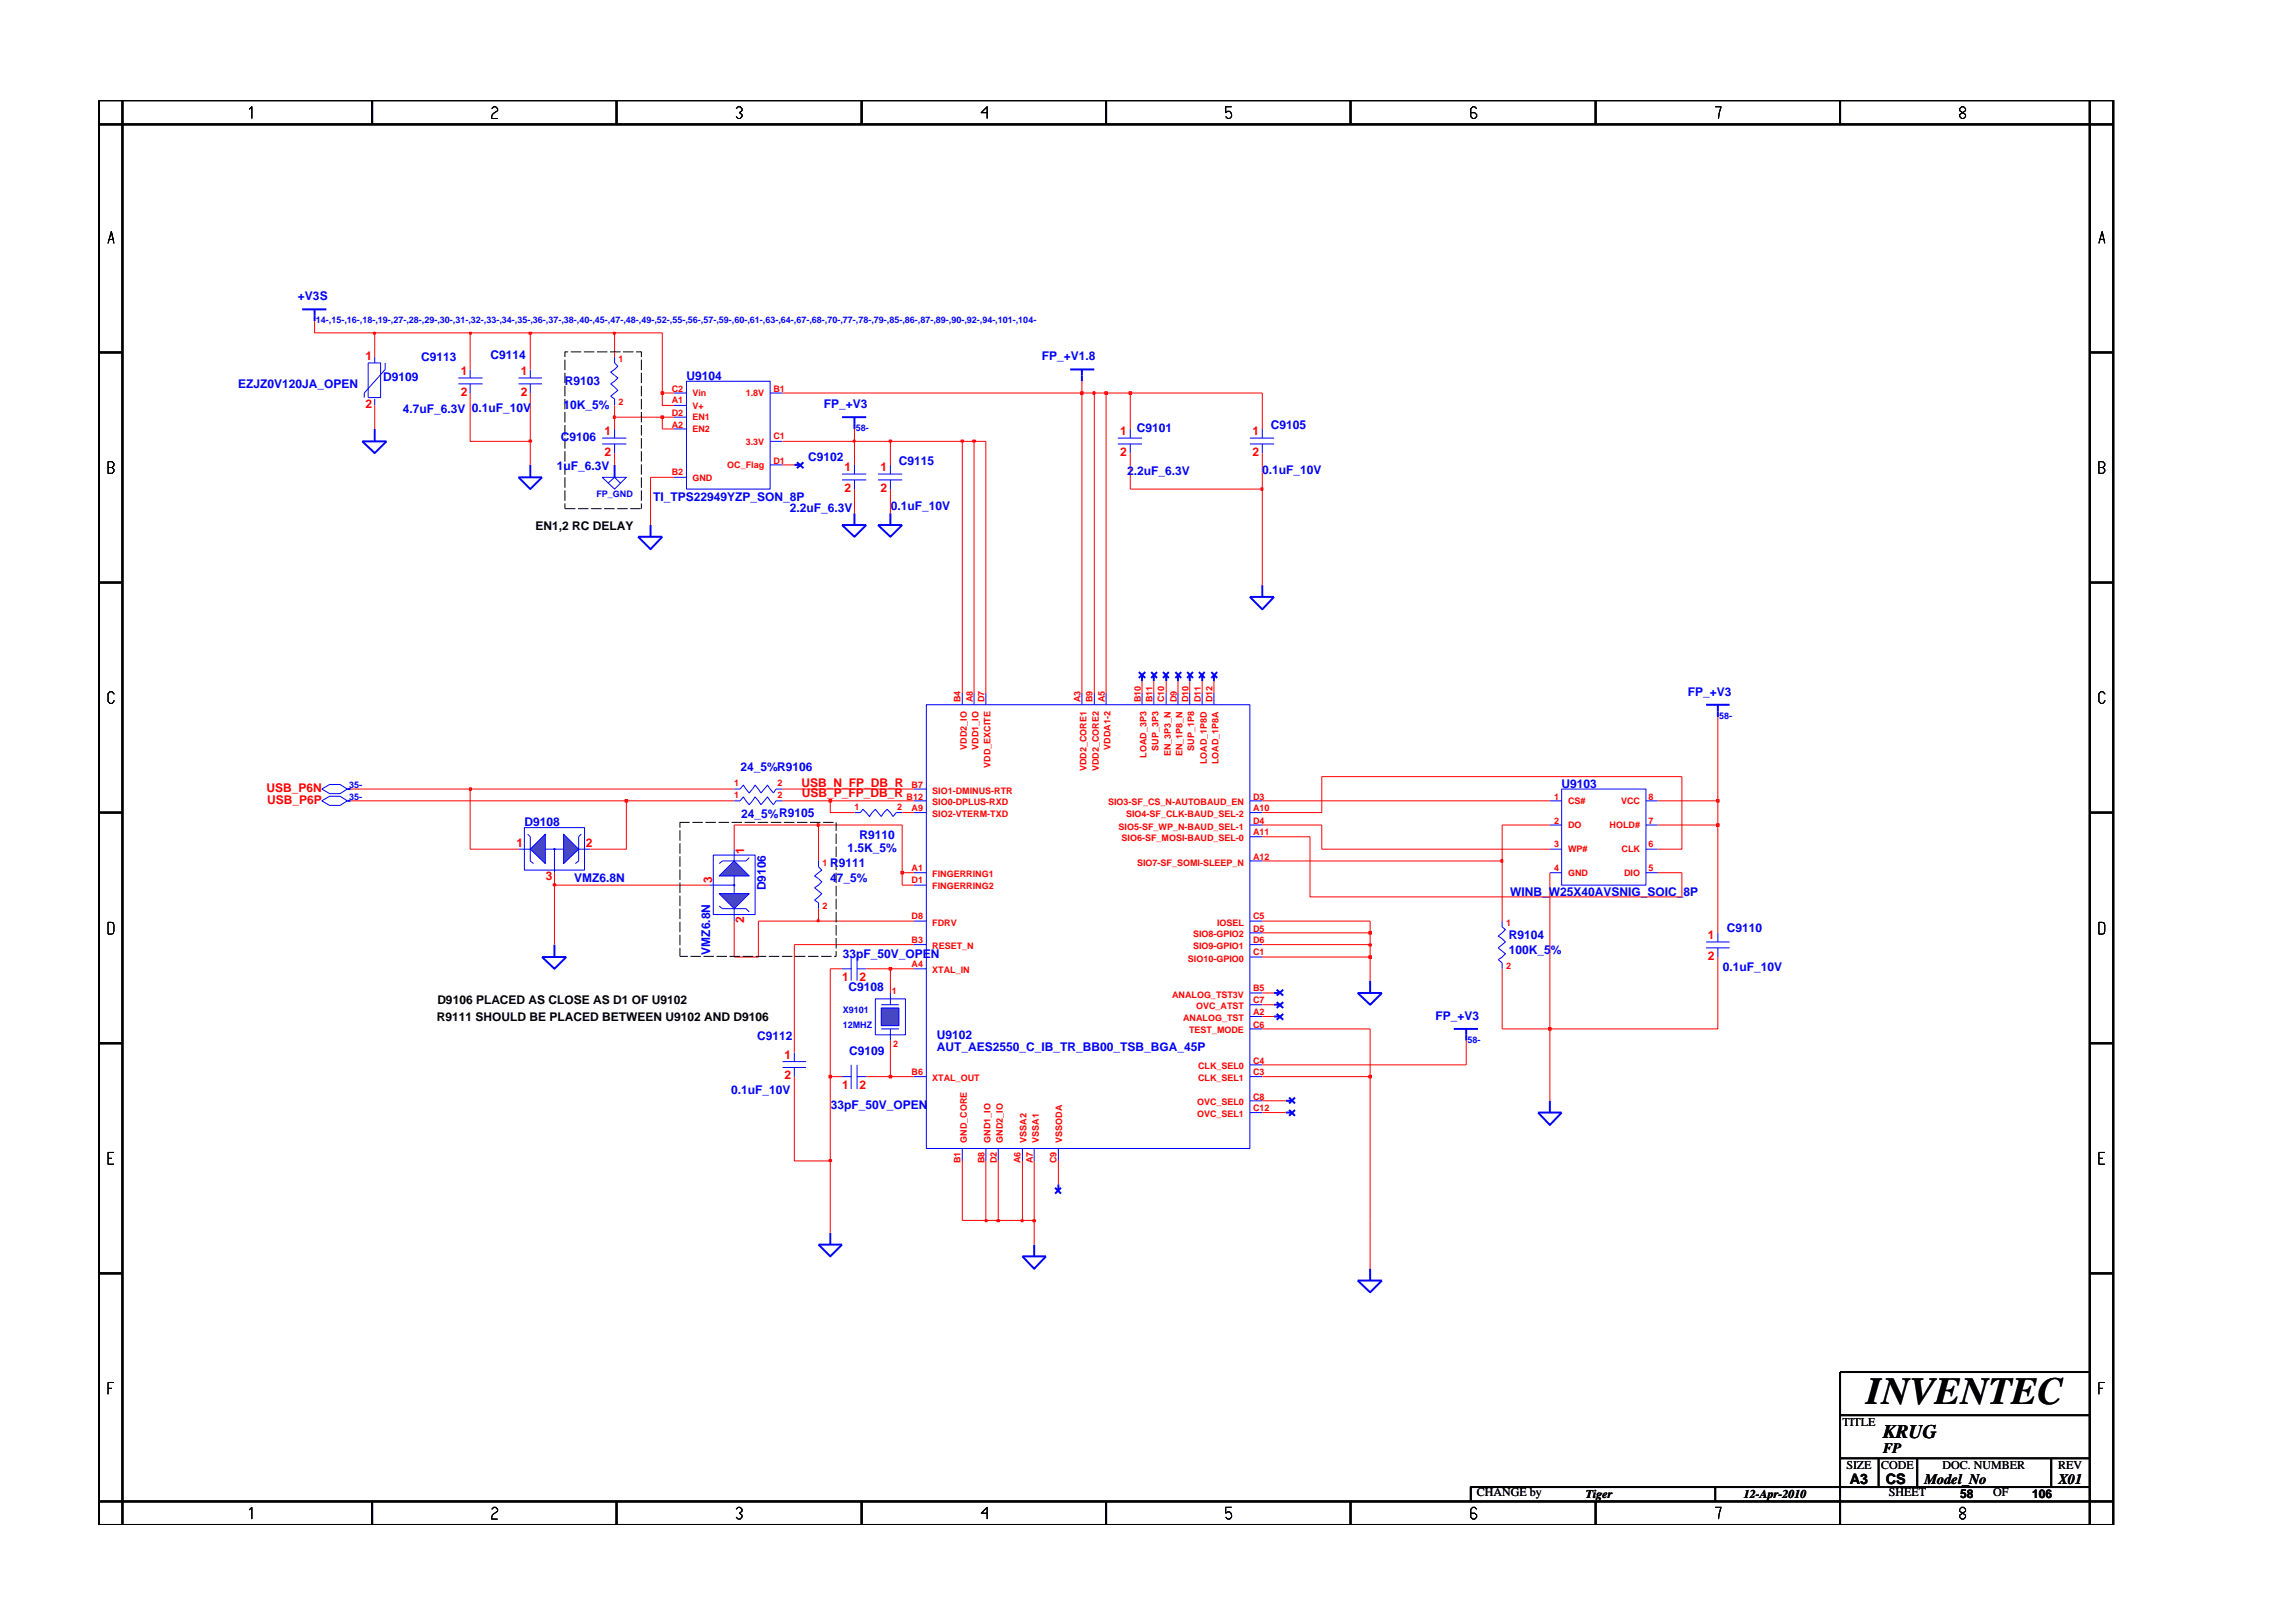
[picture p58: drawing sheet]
<svg xmlns="http://www.w3.org/2000/svg" width="297mm" height="210mm" viewBox="0 0 297 210" stroke-linecap="round" stroke-linejoin="round" font-family="sans-serif">
<defs><g id="words">
<text font-size="5" x="241.8" y="181.9">INVENTEC</text>
<text font-size="2.5" x="244" y="186.3">KRUG</text>
<g font-size="1.9">
<text x="244" y="188.2">FP</text>
<text x="239.6" y="192.2">A3</text>
<text x="244.3" y="192.3">CS</text>
<text x="249.3" y="192.2">Model_No</text>
<text x="266.6" y="192.2">X01</text>
</g>
<g font-size="1.6" fill="#00f">
<text x="38.6" y="38.9">+V3S</text>
<text x="54.6" y="46.7">C9113</text>
<text x="63.5" y="46.5">C9114</text>
<text x="135" y="46.7">FP_+V1.8</text>
<text x="30.8" y="50.2">EZJZ0V120JA_OPEN</text>
<text x="49.6" y="49.4">D9109</text>
<text x="52.2" y="53.6">4.7uF_6.3V</text>
<text x="61.1" y="53.3">0.1uF_10V</text>
<text x="73" y="53">10K_5%</text>
<text x="73.2" y="49.9">R9103</text>
<text x="88.9" y="49.2">U9104</text>
<text x="106.7" y="52.8">FP_+V3</text>
<text x="72.7" y="57.1">C9106</text>
<text x="104.7" y="59.7">C9102</text>
<text x="147.3" y="55.9">C9101</text>
<text x="164.6" y="55.6">C9105</text>
<text x="72.1" y="60.8">1uF_6.3V</text>
<text x="84.6" y="64.9">TI_TPS22949YZP_SON_8P</text>
<text x="116.4" y="60.3">C9115</text>
<text x="146" y="61.5">2.2uF_6.3V</text>
<text x="163.5" y="61.4">0.1uF_10V</text>
<text x="102.3" y="66.4">2.2uF_6.3V</text>
<text x="115.4" y="66.1">0.1uF_10V</text>
<text x="218.7" y="90.2">FP_+V3</text>
<text x="95.9" y="99.9">24_5%R9106</text>
<text x="67.9" y="107">D9108</text>
<text x="96" y="106">24_5%R9105</text>
<text x="202.3" y="102.1">U9103</text>
<text x="107.6" y="112.3">R9111</text>
<text x="109.8" y="110.4">1.5K_5%</text>
<text x="111.4" y="108.7">R9110</text>
<text x="74.4" y="114.2">VMZ6.8N</text>
<text x="99.2" y="115.3" transform="rotate(-90 99.2 115.3)">D9106</text>
<text x="107.6" y="114.2">47_5%</text>
<text x="195.6" y="116">WINB_W25X40AVSNIG_SOIC_8P</text>
<text x="92" y="123.7" transform="rotate(-90 92 123.7)">VMZ6.8N</text>
<text x="109.2" y="124.1">33pF_50V_OPEN</text>
<text x="195.4" y="121.6">R9104</text>
<text x="195.4" y="123.6">100K_5%</text>
<text x="223.2" y="125.8">0.1uF_10V</text>
<text x="223.7" y="120.8">C9110</text>
<text x="109.9" y="128.4">C9108</text>
<text x="98.1" y="134.8">C9112</text>
<text x="110" y="136.6">C9109</text>
<text x="121.4" y="134.6">U9102</text>
<text x="121.4" y="136.2">AUT_AES2550_C_IB_TR_BB00_TSB_BGA_45P</text>
<text x="186" y="132.1">FP_+V3</text>
<text x="94.7" y="141.8">0.1uF_10V</text>
<text x="107.6" y="143.6">33pF_50V_OPEN</text>
</g>
<g font-size="1.6" fill="#f00">
<text x="47.4" y="46.7">1</text>
<text x="47.4" y="52.9">2</text>
<text x="59.7" y="48.6">1</text>
<text x="59.7" y="51.3">2</text>
<text x="67.5" y="48.6">1</text>
<text x="67.5" y="51.3">2</text>
<text x="78.3" y="56.3">1</text>
<text x="78.3" y="59.1">2</text>
<text x="145.1" y="56.3">1</text>
<text x="145.1" y="59.1">2</text>
<text x="162.2" y="56.3">1</text>
<text x="162.2" y="59.1">2</text>
<text x="109.4" y="61.1">1</text>
<text x="109.4" y="63.7">2</text>
<text x="114.1" y="61.1">1</text>
<text x="114.1" y="63.7">2</text>
<text x="103.8" y="101.9">USB_N_FP_DB_R</text>
<text x="34.5" y="102.6">USB_P6N</text>
<text x="34.6" y="104.1">USB_P6P</text>
<text x="103.9" y="103.3">USB_P_FP_DB_R</text>
<text x="66.9" y="109.8">1</text>
<text x="70.7" y="114">3</text>
<text x="75.9" y="109.8">2</text>
<text x="96.4" y="110.6" transform="rotate(-90 96.4 110.6)">1</text>
<text x="92.3" y="114.4" transform="rotate(-90 92.3 114.4)">3</text>
<text x="96.4" y="119.6" transform="rotate(-90 96.4 119.6)">2</text>
<text x="221.2" y="124.3">2</text>
<text x="221.2" y="121.6">1</text>
<text x="109.1" y="127">1</text>
<text x="111.3" y="127">2</text>
<text x="101.6" y="137.2">1</text>
<text x="101.6" y="139.8">2</text>
<text x="109.1" y="141.1">1</text>
<text x="111.3" y="141.1">2</text>
</g>
<g font-size="1.6">
<text x="69.4" y="68.7">EN1,2 RC DELAY</text>
<text x="56.7" y="130">D9106 PLACED AS CLOSE AS D1 OF U9102</text>
<text x="56.6" y="132.2">R9111 SHOULD BE PLACED BETWEEN U9102 AND D9106</text>
<text x="238.7" y="184.8">TITLE</text>
<text x="239.2" y="190.4">SIZE</text>
<text x="243.7" y="190.4">CODE</text>
<text x="251.7" y="190.4">DOC. NUMBER</text>
<text x="266.6" y="190.4">REV</text>
<text x="191.3" y="193.8">CHANGE by</text>
<text x="205.4" y="194.1">Tiger</text>
<text x="225.9" y="194.1">12-Apr-2010</text>
<text x="244.7" y="193.8">SHEET</text>
<text x="253.9" y="194.1">58</text>
<text x="258.2" y="193.8">OF</text>
<text x="263.3" y="194.1">106</text>
</g>
<g font-size="1.2" fill="#00f">
<text x="40.9" y="41.9">14-,15-,16-,18-,19-,27-,28-,29-,30-,31-,32-,33-,34-,35-,36-,37-,38-,40-,45-,47-,48-,49-,52-,55-,56-,57-,59-,60-,61-,63-,64-,67-,68-,70-,77-,78-,79-,85-,86-,87-,89-,90-,92-,94-,101-,104-</text>
<text x="110.9" y="55.8">58-</text>
<text x="77.3" y="64.4">FP_GND</text>
<text x="222.7" y="93.2">58-</text>
<text x="45.2" y="102.1">35-</text>
<text x="45.2" y="103.6">35-</text>
<text x="109.2" y="131.3">X9101</text>
<text x="109.2" y="133.2">12MHZ</text>
<text x="190.1" y="135.1">58-</text>
</g>
<g font-size="1.2" fill="#f00">
<text x="80.1" y="46.9">1</text>
<text x="80.1" y="52.5">2</text>
<text x="87" y="52.3">A1</text>
<text x="87" y="50.7">C2</text>
<text x="87" y="53.9">D2</text>
<text x="89.7" y="52.9">V+</text>
<text x="89.7" y="51.3">Vin</text>
<text x="96.6" y="51.3">1.8V</text>
<text x="100.2" y="50.7">B1</text>
<text x="87" y="55.4">A2</text>
<text x="89.7" y="54.5">EN1</text>
<text x="89.7" y="56">EN2</text>
<text x="96.6" y="57.6">3.3V</text>
<text x="100.2" y="56.9">C1</text>
<text x="87" y="61.6">B2</text>
<text x="89.7" y="62.3">GND</text>
<text x="94.2" y="60.6">OC_Flag</text>
<text x="100.2" y="60.1">D1</text>
<text x="124.4" y="91" transform="rotate(-90 124.4 91)">B4</text>
<text x="126" y="91" transform="rotate(-90 126 91)">A8</text>
<text x="127.5" y="91" transform="rotate(-90 127.5 91)">D7</text>
<text x="140" y="91" transform="rotate(-90 140 91)">A3</text>
<text x="141.5" y="91" transform="rotate(-90 141.5 91)">B9</text>
<text x="143.1" y="91" transform="rotate(-90 143.1 91)">A5</text>
<text x="147.8" y="91" transform="rotate(-90 147.8 91)">B10</text>
<text x="149.3" y="91" transform="rotate(-90 149.3 91)">B11</text>
<text x="150.8" y="91" transform="rotate(-90 150.8 91)">C10</text>
<text x="152.4" y="91" transform="rotate(-90 152.4 91)">D9</text>
<text x="154" y="91" transform="rotate(-90 154 91)">D10</text>
<text x="155.6" y="91" transform="rotate(-90 155.6 91)">D11</text>
<text x="157.1" y="91" transform="rotate(-90 157.1 91)">D12</text>
<text x="95.1" y="101.8">1</text>
<text x="100.7" y="101.8">2</text>
<text x="125.3" y="97.1" transform="rotate(-90 125.3 97.1)">VDD2_IO</text>
<text x="126.8" y="97.1" transform="rotate(-90 126.8 97.1)">VDD1_IO</text>
<text x="128.3" y="99.5" transform="rotate(-90 128.3 99.5)">VDD_EXCITE</text>
<text x="140.7" y="99.9" transform="rotate(-90 140.7 99.9)">VDD2_CORE1</text>
<text x="142.4" y="99.9" transform="rotate(-90 142.4 99.9)">VDD2_CORE2</text>
<text x="143.9" y="97.1" transform="rotate(-90 143.9 97.1)">VDDA1-2</text>
<text x="148.5" y="98.2" transform="rotate(-90 148.5 98.2)">LOAD_3P3</text>
<text x="150.1" y="97.3" transform="rotate(-90 150.1 97.3)">SUP_3P3</text>
<text x="151.7" y="98" transform="rotate(-90 151.7 98)">EN_3P3_N</text>
<text x="153.2" y="98" transform="rotate(-90 153.2 98)">EN_1P8_N</text>
<text x="154.7" y="97.3" transform="rotate(-90 154.7 97.3)">SUP_1P8</text>
<text x="156.3" y="99" transform="rotate(-90 156.3 99)">LOAD_1P8D</text>
<text x="157.8" y="99" transform="rotate(-90 157.8 99)">LOAD_1P8A</text>
<text x="95.1" y="103.4">1</text>
<text x="100.7" y="103.4">2</text>
<text x="110.7" y="104.9">1</text>
<text x="116.2" y="104.9">2</text>
<text x="117.4" y="103.6">B12</text>
<text x="118.1" y="105.1">A9</text>
<text x="118.1" y="102.1">B7</text>
<text x="120.8" y="105.9">SIO2-VTERM-TXD</text>
<text x="120.8" y="104.3">SIO0-DPLUS-RXD</text>
<text x="120.8" y="102.8">SIO1-DMINUS-RTR</text>
<text x="143.5" y="104.3">SIO3-SF_CS_N-AUTOBAUD_EN</text>
<text x="144.9" y="107.5">SIO5-SF_WP_N-BAUD_SEL-1</text>
<text x="145.9" y="105.9">SIO4-SF_CLK-BAUD_SEL-2</text>
<text x="162.3" y="103.6">D3</text>
<text x="162.3" y="105.1">A10</text>
<text x="162.3" y="106.7">D4</text>
<text x="201.3" y="103.6">1</text>
<text x="201.3" y="106.7">2</text>
<text x="203.1" y="104.2">CS#</text>
<text x="203.1" y="107.3">DO</text>
<text x="208.5" y="107.3">HOLD#</text>
<text x="210" y="104.2">VCC</text>
<text x="213.6" y="106.7">7</text>
<text x="213.6" y="103.6">8</text>
<text x="106.5" y="112.2">1</text>
<text x="118.1" y="112.9">A1</text>
<text x="120.8" y="113.7">FINGERRING1</text>
<text x="145.3" y="109">SIO6-SF_MOSI-BAUD_SEL-0</text>
<text x="147.3" y="112.1">SIO7-SF_SOMI-SLEEP_N</text>
<text x="162.3" y="108.2">A11</text>
<text x="162.3" y="111.4">A12</text>
<text x="201.3" y="112.9">4</text>
<text x="201.3" y="109.8">3</text>
<text x="203.1" y="113.5">GND</text>
<text x="203.1" y="110.4">WP#</text>
<text x="210.1" y="110.4">CLK</text>
<text x="210.4" y="113.5">DIO</text>
<text x="213.6" y="112.9">5</text>
<text x="213.6" y="109.8">6</text>
<text x="106.5" y="117.7">2</text>
<text x="118.1" y="114.4">D1</text>
<text x="118.1" y="119.1">D8</text>
<text x="120.8" y="119.9">FDRV</text>
<text x="120.8" y="115.2">FINGERRING2</text>
<text x="157.7" y="119.9">IOSEL</text>
<text x="162.3" y="119.1">C5</text>
<text x="195.1" y="119.9">1</text>
<text x="118.1" y="122.2">B3</text>
<text x="118.1" y="125.3">A4</text>
<text x="120.8" y="123">RESET_N</text>
<text x="153.9" y="124.6">SIO10-GPIO0</text>
<text x="154.5" y="121.4">SIO8-GPIO2</text>
<text x="154.5" y="123">SIO9-GPIO1</text>
<text x="162.3" y="120.7">D5</text>
<text x="162.3" y="123.7">C1</text>
<text x="162.3" y="122.2">D6</text>
<text x="195.1" y="125.5">2</text>
<text x="115.5" y="128.8">1</text>
<text x="120.8" y="126.1">XTAL_IN</text>
<text x="151.8" y="129.2">ANALOG_TST3V</text>
<text x="154.9" y="130.8">OVC_ATST</text>
<text x="162.3" y="131.5">A2</text>
<text x="162.3" y="128.4">B5</text>
<text x="162.3" y="130">C7</text>
<text x="115.7" y="135.7">2</text>
<text x="153.3" y="132.3">ANALOG_TST</text>
<text x="154" y="133.9">TEST_MODE</text>
<text x="162.3" y="133.1">C6</text>
<text x="162.3" y="137.8">C4</text>
<text x="118.1" y="139.3">B6</text>
<text x="120.8" y="140.1">XTAL_OUT</text>
<text x="155.1" y="143.2">OVC_SEL0</text>
<text x="155.2" y="138.5">CLK_SEL0</text>
<text x="155.2" y="140.1">CLK_SEL1</text>
<text x="162.3" y="139.3">C3</text>
<text x="162.3" y="142.4">C8</text>
<text x="162.3" y="144">C12</text>
<text x="125.3" y="148" transform="rotate(-90 125.3 148)">GND_CORE</text>
<text x="128.3" y="148" transform="rotate(-90 128.3 148)">GND1_IO</text>
<text x="129.9" y="148" transform="rotate(-90 129.9 148)">GND2_IO</text>
<text x="133" y="148" transform="rotate(-90 133 148)">VSSA2</text>
<text x="134.6" y="148" transform="rotate(-90 134.6 148)">VSSA1</text>
<text x="137.6" y="148" transform="rotate(-90 137.6 148)">VSSODA</text>
<text x="155.1" y="144.7">OVC_SEL1</text>
<text x="124.4" y="150.7" transform="rotate(-90 124.4 150.7)">B1</text>
<text x="127.5" y="150.7" transform="rotate(-90 127.5 150.7)">B8</text>
<text x="129.1" y="150.7" transform="rotate(-90 129.1 150.7)">D2</text>
<text x="132.2" y="150.7" transform="rotate(-90 132.2 150.7)">A6</text>
<text x="133.8" y="150.7" transform="rotate(-90 133.8 150.7)">A7</text>
<text x="136.8" y="150.7" transform="rotate(-90 136.8 150.7)">C9</text>
</g>
</g></defs>
<path d="M101.4 137.5h3M101.4 138.3h3M102.9 136.3v1.2M102.9 138.3v1.2" fill="none" stroke="#00f" stroke-width=".13"/>
<path d="M93.2 115.8h3.9l-2 1.9z" fill="#3c3cc8"/>
<path d="M93.2 115.8h3.9l-2 1.9z" fill="none" stroke="#00f" stroke-width=".13"/>
<path d="M93.2 113.5l1.9-2 2 2z" fill="#3c3cc8"/>
<path d="M92 114.7h3.1M93.2 113.5l1.9-2 2 2z" fill="none" stroke="#00f" stroke-width=".13"/>
<circle cx="95.1" cy="114.7" r=".08" fill="#3c3cc8"/>
<g fill="none" stroke="#00f" stroke-width=".13">
<path d="M92.4 110.8h5.4v7.7h-5.4zM93.2 117.4l.4 .3h3l.5 .4M95.1 110v1.5M95.1 113.5v2.3M95.1 117.7v1.6M97.1 111.1l-.5 .4h-3l-.4 .4"/>
<circle cx="95.1" cy="114.7" r=".08"/>
</g>
<path d="M73 108.1l2 1.9-2 1.9z" fill="#3c3cc8"/>
<path d="M73 108.1l2 1.9-2 1.9z" fill="none" stroke="#00f" stroke-width=".13"/>
<path d="M70.6 108.1v3.8l-1.9-1.9z" fill="#3c3cc8"/>
<path d="M70.6 108.1v3.8l-1.9-1.9zM71.8 110v3.1" fill="none" stroke="#00f" stroke-width=".13"/>
<circle cx="71.8" cy="110" r=".08" fill="#3c3cc8"/>
<g fill="none" stroke="#00f" stroke-width=".13">
<path d="M47.7 47h1.6v4.5h-1.6zM48.5 46.3v.7M48.5 51.7v.8M49.9 47v.9l-2.7 3v.6M78 56.8h3.1M78 57.5h3.1M79.6 46.3v.7l.4 .4-.9 .8 .9 .8-.9 .7 .9 .9-.9 .7 .5 .4v.8M79.6 55.6v1.2M79.6 57.5v1.2M87.3 54h1.6M87.3 52.5h1.6M87.3 55.6h1.6"/>
<path d="M87.3 50.9h1.6M88.9 49.4h10.9v14h-10.9zM99.8 50.9h1.6M99.8 57.2h1.6M144.8 56.8h3.1M144.8 57.5h3.1M146.4 55.6v1.2M146.4 57.5v1.2M161.9 56.8h3.1M161.9 57.5h3.1M163.5 55.6v1.2M163.5 57.5v1.2"/>
<path d="M78 61.8h3.1l-1.5 1.6zM78.8 62.6l.8-.8 .8 .8M87.3 61.8h1.6M99.8 60.2h1.6M109.1 61.4h3.1M109.1 62.2h3.1M110.7 60.2v1.2M110.7 62.2v1.2M113.7 61.4h3.2M113.7 62.2h3.2M115.3 60.2v1.2M115.3 62.2v1.2"/>
<path d="M120 91.3h41.9v57.5h-41.9zM124.7 89.8v1.5M126.2 89.8v1.5M127.7 89.8v1.5M140.2 89.8v1.5M141.8 89.8v1.5M143.3 89.8v1.5M147.9 89.8v1.5M149.5 89.8v1.5M151.1 89.8v1.5M152.6 89.8v1.5M154.1 89.8v1.5"/>
<path d="M155.7 89.8v1.5M157.3 89.8v1.5M41.7 103.7l1-.5h1.4l.9 .5-.9 .6h-1.4zM41.7 102.2l1-.6h1.4l.9 .6-.9 .6h-1.4zM67.2 110h1.5M67.9 107.2h7.8v5.5h-7.8zM68.4 108.1l.3 .3v3.1l.4 .4M70.6 110h2.4M75 110h1.5M75.3 108.1l-.3 .3v3.1l-.5 .4M95.1 103.7h.8l.4-.5 .8 1.1 .7-1.1 .8 1.1 .8-1.1 .8 1.1 .3-.6h.9M95.1 102.2h.8l.4-.5 .8 1 .7-1 .8 1 .8-1 .8 1 .3-.5h.9"/>
<path d="M118.4 103.7h1.6M118.4 113.1h1.6M118.4 102.2h1.6M118.4 105.3h1.6M118.4 114.7h1.6M118.4 119.3h1.6M161.9 103.7h1.6M161.9 106.9h1.6M161.9 105.3h1.6M161.9 119.3h1.6M161.9 108.4h1.6M161.9 111.5h1.6"/>
<path d="M194.6 119.3v.8l.4 .3-.9 .9 .9 .7-.9 .8 .9 .8-.9 .7 .5 .4v.8M200.8 110h1.5M200.8 103.7h1.5M200.8 106.9h1.5M200.8 113.1h1.5M202.3 102.2h10.9v12.5h-10.9zM213.2 110h1.5M213.2 103.7h1.5M213.2 106.9h1.5M213.2 113.1h1.5M113.4 129.4h3.9v4.7h-3.9zM114.2 130.2h2.2"/>
<path d="M114.2 133.3h2.2M115.3 128.6v1.6M115.3 133.3v1.5M118.4 122.4h1.6M118.4 125.5h1.6M118.4 139.5h1.6M161.9 122.4h1.6M161.9 139.5h1.6M161.9 120.8h1.6M161.9 124h1.6M161.9 128.6h1.6M161.9 130.2h1.6"/>
<path d="M161.9 131.7h1.6M161.9 133.3h1.6M161.9 138h1.6M124.7 148.8v1.6M127.7 148.8v1.6M129.3 148.8v1.6M132.4 148.8v1.6M134 148.8v1.6M137.1 148.8v1.6M161.9 142.6h1.6M161.9 144.1h1.6"/>
<circle cx="71.8" cy="110" r=".08"/>
</g>
<g fill="none" stroke="#00f" stroke-width=".25">
<path d="M39.1 40.1h3.2M40.8 40.1v1.5M46.9 57.2h3.2l-1.6 1.5zM48.5 55.6v1.6M103.2 59.9l.9 .7M104.1 59.9l-.9 .7M109.1 54h3.1M110.7 54v1.6M67.2 61.8h3l-1.5 1.6zM68.7 60.2v1.6M79.6 60.2v1.6M82.7 69.5h3.1l-1.5 1.6z"/>
<path d="M84.3 68v1.5M102.9 60.2h.8M109.1 68h3.1l-1.5 1.5zM110.7 66.5v1.5M113.7 68h3.2l-1.6 1.5zM115.3 66.5v1.5M147.5 87.1l.9 .7M147.9 87.4v.9M148.4 87.1l-.9 .7M149.1 87.1l.8 .7M149.5 87.4v.9M149.9 87.1l-.8 .7"/>
<path d="M150.7 87.1l.7 .7M151.1 87.4v.9M151.4 87.1l-.7 .7M152.3 87.1l.7 .7M152.6 87.4v.9M153 87.1l-.7 .7M153.8 87.1l.7 .7M154.1 87.4v.9M154.5 87.1l-.7 .7M155.3 87.1l.8 .7M155.7 87.4v.9M156.1 87.1l-.8 .7"/>
<path d="M156.9 87.1l.8 .7M157.3 87.4v.9M157.7 87.1l-.8 .7M221 91.3h3.1M222.5 91.3v1.6M45 103.7h.4M45 102.2h.4M70.2 124h3.1l-1.5 1.5zM71.8 122.4v1.6M165 128.6h.8M165 131.7h.8M165 130.2h.8"/>
<path d="M165.4 131.3l.8 .8M165.4 129.8l.8 .8M165.4 128.2l.8 .8M166.2 131.3l-.8 .8M166.2 129.8l-.8 .8M166.2 128.2l-.8 .8M175.9 128.6h3.1l-1.5 1.6zM177.5 127v1.6M188.3 133.3h3.2M189.9 133.3v1.5M107.6 159.7v1.5M136.7 153.9l.7 .7"/>
<path d="M137.1 153.4v.9M137.4 153.9l-.7 .7M166.6 144.1h.7M166.6 142.6h.7M167 142.2l.8 .7M167 143.8l.8 .8M167.8 142.2l-.8 .7M167.8 143.8l-.8 .8M199.2 144.1h3.1l-1.5 1.6zM200.8 142.6v1.5M106 161.2h3.1l-1.5 1.6zM132.4 162.8h3.1l-1.5 1.6z"/>
<path d="M134 161.2v1.6"/>
</g>
<path d="M114.2 130.6h2.2v2.3h-2.2z" fill="#3c3cc8"/>
<g fill="none" stroke="#00f" stroke-width=".13">
<path d="M59.4 49h3.1M59.4 49.7h3.1M60.9 47.9v1.1M60.9 49.7v1.2M67.2 49h3M67.2 49.7h3M68.7 47.9v1.1M68.7 49.7v1.2M106 111.5v.8l.5 .4-1 .8 1 .7-1 .8 1 .8-1 .8 .5 .4v.7M110.7 105.3h.7l.4-.5 .8 1 .8-1 .8 1 .7-1 .8 1 .4-.5h.8M109.1 125.5h1.2M109.1 139.5h1.2"/>
<path d="M110.3 124v3M110.3 138v3.1M111 125.5h1.2M111 124v3M111 138v3.1M111 139.5h1.2M114.2 130.6h2.2v2.3h-2.2zM221 122h3.1M221 122.8h3.1M222.5 120.8v1.2M222.5 122.8v1.2"/>
</g>
<path d="M138.6 47.9h3.2M140.2 47.9v1.5M161.9 77.3h3.1l-1.5 1.6zM163.5 75.8v1.5M175.9 165.9h3.1l-1.5 1.5zM177.5 164.4v1.5" fill="none" stroke="#00f" stroke-width=".25"/>
<path d="M107.6 150.4v9.3M124.7 150.4v7.7h3M134 158.1v3.1M177.5 158.1v6.3" fill="none" stroke="#f00" stroke-width=".13"/>
<path d="M127.6 158h.3v.3h-.3z" fill-rule="evenodd" fill="#8e2323"/>
<path d="M127.6 158h.3v.3h-.3zM127.7 150.4v7.7h1.6" fill="none" stroke="#f00" stroke-width=".13"/>
<path d="M129.1 158h.4v.3h-.4z" fill-rule="evenodd" fill="#8e2323"/>
<path d="M129.1 158h.4v.3h-.4zM129.3 150.4v7.7h3.1" fill="none" stroke="#f00" stroke-width=".13"/>
<path d="M132.3 158h.2v.3h-.2z" fill-rule="evenodd" fill="#8e2323"/>
<path d="M132.3 158h.2v.3h-.2zM132.4 150.4v7.7h1.6" fill="none" stroke="#f00" stroke-width=".13"/>
<path d="M133.8 158h.3v.3h-.3z" fill-rule="evenodd" fill="#8e2323"/>
<path d="M102.9 139.5v10.9h4.7M177.5 139.5v18.6M133.8 158h.3v.3h-.3zM134 150.4v7.7M137.1 150.4v3" fill="none" stroke="#f00" stroke-width=".13"/>
<path d="M107.4 150.2h.3v.3h-.3z" fill-rule="evenodd" fill="#8e2323"/>
<path d="M107.6 139.5v10.9M200.8 133.3v9.3M107.4 150.2h.3v.3h-.3zM163.5 144.1h3.1M163.5 142.6h3.1" fill="none" stroke="#f00" stroke-width=".13"/>
<path d="M107.4 139.3h.3v.3h-.3z" fill-rule="evenodd" fill="#8e2323"/>
<path d="M107.4 139.3h.3v.3h-.3zM107.6 125.5v14h1.5M112.2 139.5h3.1" fill="none" stroke="#f00" stroke-width=".13"/>
<path d="M115.2 139.3h.3v.3h-.3z" fill-rule="evenodd" fill="#8e2323"/>
<path d="M115.2 139.3h.3v.3h-.3zM115.3 134.8v4.7h3.1M163.5 139.5h14" fill="none" stroke="#f00" stroke-width=".13"/>
<path d="M177.3 139.3h.4v.3h-.4z" fill="#8e2323"/>
<path d="M102.9 122.4v13.9M163.5 133.3h14v6.2M177.3 139.3h.4v.3h-.4zM189.9 134.8v3.2h-26.4M194.6 125.5v7.8h6.2" fill="none" stroke="#f00" stroke-width=".13"/>
<path d="M200.6 133.1h.3v.4h-.3z" fill="#8e2323"/>
<path d="M200.8 113.1v20.2h21.7v-9.3M107.6 125.5h1.5M112.2 125.5h3.1v3.1M163.5 131.7h1.5M163.5 130.2h1.5M163.5 128.6h1.5M177.5 124v3M200.6 133.1h.3v.4h-.3z" fill="none" stroke="#f00" stroke-width=".13"/>
<path d="M115.2 125.3h.3v.4h-.3z" fill-rule="evenodd" fill="#8e2323"/>
<path d="M95.1 119.3v4.7h3.1v-4.7M115.2 125.3h.3v.4h-.3zM115.3 125.5h3.1M163.5 124h14" fill="none" stroke="#f00" stroke-width=".13"/>
<path d="M177.3 123.8h.4v.3h-.4z" fill="#8e2323"/>
<path d="M71.8 114.7v7.7M102.9 122.4h15.5M163.5 122.4h14v1.6M177.3 123.8h.4v.3h-.4z" fill="none" stroke="#f00" stroke-width=".13"/>
<path d="M177.3 122.3h.4v.2h-.4z" fill="#8e2323"/>
<path d="M163.5 120.8h14v1.6M177.3 122.3h.4v.2h-.4z" fill="none" stroke="#f00" stroke-width=".13"/>
<path d="M177.3 120.7h.4v.3h-.4z" fill="#8e2323"/>
<path d="M98.2 119.3h7.8M177.5 119.3v1.5M222.5 106.9v13.9M177.3 120.7h.4v.3h-.4z" fill="none" stroke="#f00" stroke-width=".13"/>
<path d="M105.9 119.2h.2v.2h-.2z" fill-rule="evenodd" fill="#8e2323"/>
<path d="M105.9 119.2h.2v.2h-.2zM106 117.7v1.6h12.4M163.5 119.3h14M169.7 108.4v7.8h48.2v-3.1M194.6 111.5v7.8" fill="none" stroke="#f00" stroke-width=".13"/>
<path d="M71.7 114.5h.3v.3h-.3z" fill-rule="evenodd" fill="#8e2323"/>
<path d="M71.7 114.5h.3v.3h-.3zM71.8 113.1v1.6h20.2M116.9 113.1v1.6h1.5" fill="none" stroke="#f00" stroke-width=".13"/>
<path d="M116.7 112.9h.3v.3h-.3z" fill="#8e2323"/>
<path d="M106 106.9v4.6M116.7 112.9h.3v.3h-.3zM116.9 106.9v6.2h1.5M163.5 111.5h31.1M214.7 113.1h3.2" fill="none" stroke="#f00" stroke-width=".13"/>
<path d="M194.4 111.4h.3v.3h-.3z" fill-rule="evenodd" fill="#8e2323"/>
<path d="M60.9 102.2v7.8h6.3M81.1 103.7v6.3h-4.6M106 106.9h-10.9v3.1M163.5 108.4h6.2M171.2 106.9v3.1h29.6M194.4 111.4h.3v.3h-.3zM194.6 106.9v4.6M217.9 100.6v9.4h-3.2" fill="none" stroke="#f00" stroke-width=".13"/>
<path d="M105.9 106.7h.2v.3h-.2z" fill="#8e2323"/>
<path d="M105.9 106.7h.2v.3h-.2zM106 106.9h10.9M163.5 106.9h7.7M194.6 106.9h6.2M214.7 106.9h7.8" fill="none" stroke="#f00" stroke-width=".13"/>
<path d="M222.4 106.7h.3v.3h-.3z" fill="#8e2323"/>
<path d="M45.4 103.7h35.7M107.6 103.7v1.6h3.1M116.9 105.3h1.5M171.2 100.6v4.7h-7.7M222.4 106.7h.3v.3h-.3zM222.5 103.7v3.2" fill="none" stroke="#f00" stroke-width=".13"/>
<path d="M81 103.6h.3v.3h-.3z" fill="#8e2323"/>
<path d="M81 103.6h.3v.3h-.3zM81.1 103.7h14M101.4 103.7h6.2" fill="none" stroke="#f00" stroke-width=".13"/>
<path d="M107.4 103.6h.3v.3h-.3z" fill="#8e2323"/>
<path d="M107.4 103.6h.3v.3h-.3zM107.6 103.7h10.8M163.5 103.7h37.3M214.7 103.7h7.8" fill="none" stroke="#f00" stroke-width=".13"/>
<path d="M222.4 103.6h.3v.3h-.3z" fill="#8e2323"/>
<path d="M222.5 92.9v10.8M45.4 102.2h15.5M222.4 103.6h.3v.3h-.3z" fill="none" stroke="#f00" stroke-width=".13"/>
<path d="M60.8 102.1h.3v.3h-.3z" fill="#8e2323"/>
<g fill="none" stroke="#f00" stroke-width=".13">
<path d="M124.7 57.2v32.6M126.2 57.2v32.6M127.7 57.2v32.6M140.2 50.9v38.9M141.8 50.9v38.9M143.3 50.9v38.9M146.4 58.7v4.7h17.1v12.4M84.3 61.8v6.2M110.7 63.4v3.1M115.3 63.4v3.1M147.9 88.3v1.5M149.5 88.3v1.5"/>
<path d="M151.1 88.3v1.5M152.6 88.3v1.5M154.1 88.3v1.5M155.7 88.3v1.5M157.3 88.3v1.5M60.8 102.1h.3v.3h-.3zM60.9 102.2h34.2M101.4 102.2h17M171.2 100.6h46.7"/>
</g>
<path d="M163.4 63.2h.2v.3h-.2z" fill="#8e2323"/>
<path d="M60.9 50.9v6.3h7.8v3M79.6 58.7v1.5M110.7 57.2v3M115.3 57.2v3M163.5 58.7v4.7M84.3 61.8h3M101.4 60.2h1.5M163.4 63.2h.2v.3h-.2z" fill="none" stroke="#f00" stroke-width=".13"/>
<path d="M68.5 57h.4v.3h-.4z" fill="#8e2323"/>
<path d="M68.5 57h.4v.3h-.4zM68.7 50.9v6.3M101.4 57.2h9.3" fill="none" stroke="#f00" stroke-width=".13"/>
<path d="M110.5 57h.3v.3h-.3z" fill="#8e2323"/>
<path d="M110.5 57h.3v.3h-.3zM110.7 55.6v1.6h4.6" fill="none" stroke="#f00" stroke-width=".13"/>
<path d="M115.2 57h.3v.3h-.3z" fill="#8e2323"/>
<path d="M115.2 57h.3v.3h-.3zM115.3 57.2h9.4" fill="none" stroke="#f00" stroke-width=".13"/>
<path d="M124.5 57h.3v.3h-.3z" fill="#8e2323"/>
<path d="M124.5 57h.3v.3h-.3zM124.7 57.2h1.5" fill="none" stroke="#f00" stroke-width=".13"/>
<path d="M126 57h.4v.3h-.4z" fill="#8e2323"/>
<path d="M48.5 52.5v3.1M79.6 54v1.6M85.8 54v1.6h1.5M126 57h.4v.3h-.4zM126.2 57.2h1.5M146.4 50.9v4.7M163.5 50.9v4.7" fill="none" stroke="#f00" stroke-width=".13"/>
<path d="M79.4 53.9h.3v.3h-.3z" fill-rule="evenodd" fill="#8e2323"/>
<path d="M79.4 53.9h.3v.3h-.3zM79.6 52.5v1.5h6.2" fill="none" stroke="#f00" stroke-width=".13"/>
<path d="M85.6 53.9h.4v.3h-.4z" fill-rule="evenodd" fill="#8e2323"/>
<path d="M85.6 53.9h.4v.3h-.4zM85.8 50.9v1.6h1.5M85.8 54h1.5" fill="none" stroke="#f00" stroke-width=".13"/>
<path d="M85.6 50.7h.4v.4h-.4z" fill="#8e2323"/>
<path d="M85.6 50.7h.4v.4h-.4zM85.8 43.1v7.8h1.5M101.4 50.9h38.8" fill="none" stroke="#f00" stroke-width=".13"/>
<path d="M140 50.7h.3v.4h-.3z" fill="#8e2323"/>
<path d="M140 50.7h.3v.4h-.3zM140.2 49.4v1.5h1.6" fill="none" stroke="#f00" stroke-width=".13"/>
<path d="M141.6 50.7h.2v.4h-.2z" fill="#8e2323"/>
<path d="M141.6 50.7h.2v.4h-.2zM141.8 50.9h1.5" fill="none" stroke="#f00" stroke-width=".13"/>
<path d="M143.1 50.7h.4v.4h-.4z" fill="#8e2323"/>
<path d="M143.1 50.7h.4v.4h-.4zM143.3 50.9h3.1" fill="none" stroke="#f00" stroke-width=".13"/>
<path d="M146.2 50.7h.4v.4h-.4z" fill="#8e2323"/>
<path d="M40.8 41.6v1.5h7.7v3.2M60.9 43.1v4.8M68.7 43.1v4.8M79.6 43.1v3.2M146.2 50.7h.4v.4h-.4zM146.4 50.9h17.1" fill="none" stroke="#f00" stroke-width=".13"/>
<path d="M48.4 43h.2v.3h-.2z" fill="#8e2323"/>
<path d="M48.4 43h.2v.3h-.2zM48.5 43.1h12.4" fill="none" stroke="#f00" stroke-width=".13"/>
<path d="M60.8 43h.3v.3h-.3z" fill="#8e2323"/>
<path d="M60.8 43h.3v.3h-.3zM60.9 43.1h7.8" fill="none" stroke="#f00" stroke-width=".13"/>
<path d="M68.5 43h.4v.3h-.4z" fill="#8e2323"/>
<path d="M68.5 43h.4v.3h-.4zM68.7 43.1h10.9" fill="none" stroke="#f00" stroke-width=".13"/>
<path d="M79.4 43h.3v.3h-.3z" fill="#8e2323"/>
<path d="M79.4 43h.3v.3h-.3zM79.6 43.1h6.2" fill="none" stroke="#f00" stroke-width=".13"/>
<g fill="none" stroke="#000" stroke-width=".25">
<path d="M12.8 13h261v184.6h-261zM12.8 16.1h261M15.9 13v184.6M48.2 13v3.1M79.9 13v3.1M111.6 13v3.1M143.3 13v3.1M174.9 13v3.1M206.7 13v3.1M238.4 13v3.1M270.7 13v184.6M12.8 45.7h3.1"/>
<path d="M270.7 45.7h3.1M12.8 75.5h3.1M270.7 75.5h3.1M12.8 105.3h3.1M270.7 105.3h3.1M12.8 135.2h3.1M270.7 135.2h3.1M12.8 165h3.1M270.7 165h3.1M270.7 177.7h-32.3v19.9M12.8 194.5h261M48.2 194.5v3.1"/>
<path d="M79.9 194.5v3.1M111.6 194.5v3.1M143.3 194.5v3.1M174.9 194.5v3.1M206.7 194.5v3.1M222.2 192.6v1.9M238.4 183.3h32.3M238.4 188.9h32.3M243.4 188.9v3.7M248.4 188.9v3.7M265.7 188.9v3.7M270.7 192.6h-80.2v1.9"/>
</g>
<g fill="none" stroke="#000" stroke-width=".13">
<path d="M32.3 14.2l.3-.4v1.6M64 13.8l-.3 .3 .3-.3h.2l.3 .3v.2l-.7 .5-.1 .6h.8h-.8l.1-.6 .7-.5v-.2l-.3-.3zM95.4 14.1l.2-.3h.3l.2 .3v.2l-.3 .3 .3 .2v.3l-.2 .3h-.3l-.2-.3M127.9 14.6h-.8l.8-.8v1.6M159.5 13.8h-.7v.8l.2-.2a.5 .5 0 0 1 .5 .7l-.2 .3h-.3l-.2-.3M190.8 13.8h.2l.3 .3-.3-.3h-.2l-.3 .3v1l.3 .3h.2l.3-.3v-.3l-.3-.2h-.5h.5l.3 .2v.3l-.3 .3h-.2l-.3-.3v-1zM222.2 13.8h.8l-.4 1.6 .4-1.6zM254.1 13.8l-.2 .3v.2l.7 .5v.3l-.2 .3h-.3l-.2-.3v-.3l.7-.5v-.2l-.2-.3zM14.1 31h.6l-.3-1 .4 1.5-.4-1.5-.4 1.5M271.9 31.5l.4-1.5 .4 1.5M272 31h.6M14 59.8h.5l.3 .3v.2l-.3 .3 .3 .2v.3l-.3 .2h-.5z"/>
<path d="M73.2 46.6v1.3M73.2 48.3v1.3M73.2 50v1.3M73.2 51.7v1.3M73.2 53.4v1.3M73.2 55.1v1.3M73.2 56.8v1.3M73.2 58.4v1.4M73.6 45.6h-.4v.7M73.9 45.6h1.4M75.6 45.6h1.4M77.3 45.6h1.4"/>
<path d="M79 45.6h1.4M80.7 45.6h1.4M82.4 45.6h.7v.7M83.1 46.6v1.3M83.1 48.3v1.3M83.1 50v1.3M83.1 51.7v1.3M83.1 53.4v1.3M83.1 55.1v1.3M83.1 56.8v1.3M83.1 58.4v1.4M14 60.6h.5"/>
<path d="M73.2 65.2v.7h1.3M73.2 60.1v1.4M73.2 61.8v1.4M73.2 63.5v1.4M74.9 65.9h1.3M76.6 65.9h1.3M78.3 65.9h1.3M80 65.9h1.3M81.6 65.9h1.4M83.1 60.1v1.4M83.1 61.8v1.4M83.1 63.5v1.4"/>
<path d="M83.1 65.2v.7M271.9 60.6h.5l.3-.3v-.2l-.3-.3h-.5v1.5h.5l.3-.2v-.3l-.3-.2M14.8 89.9l-.3-.3h-.2l-.3 .3v1l.3 .2h.2l.3-.2v-.2M271.9 89.9l.2-.3h.3l.3 .3-.3-.3h-.3l-.2 .3v1l.2 .2h.3l.3-.2v-.2v.2l-.3 .2h-.3l-.2-.2zM14 119.5l.7 .1 .1 .2-.1 1.1-.7 .1zM88.1 107.6v1.3M88.1 109.2v1.4M88.1 110.9v1.4M88.1 112.6v1.4M88.1 114.3v1.4M88.1 116v1.4M88.1 117.7v1.4"/>
<path d="M88.1 119.4v1.4M89.4 106.5h-1.3v.7M89.7 106.5h1.3M91.4 106.5h1.3M93.1 106.5h1.3M94.8 106.5h1.3M96.5 106.5h1.3M98.2 106.5h1.3M99.9 106.5h1.3M101.5 106.5h1.4M103.2 106.5h1.4M104.9 106.5h1.4"/>
<path d="M106.6 106.5h1.4M108.3 106.5v1.1M108.3 108v1.3M108.3 109.7v1.3M108.3 111.4v1.3M108.3 113.1v1.3M108.3 114.8v1.3M108.3 116.4v1.4M108.3 118.1v1.4M108.3 119.8v1.4M271.9 119.5l.7 .1 .1 .2-.1 1.1-.7 .1zM88.1 122.8v1.1h1"/>
<path d="M88.1 121.1v1.4M89.4 123.9h1.4M91.1 123.9h1.4M92.8 123.9h1.4M94.5 123.9h1.4M96.2 123.9h1.4M97.9 123.9h1.4M99.6 123.9h1.4M101.3 123.9h1.3M103 123.9h1.3M104.7 123.9h1.3M106.4 123.9h1.3"/>
<path d="M108.3 123.2v.7h-.2M108.3 121.5v1.4M14 150.1h.5M14.8 149.3h-.8v1.5h.8M271.9 150.1h.5M272.7 149.3h-.8v1.5h.8M14 179.1v1.5v-1.5h.8zM14 179.9h.5M271.9 179.9h.5M272.7 179.1h-.8v1.5M32.3 195.6l.3-.3v1.5M63.7 195.5l.3-.2h.2l.3 .2v.3l-.5 .3-.3 .4v.3h.8"/>
<path d="M95.4 195.5l.2-.2h.3l.2 .2v.3l-.3 .2 .3 .3v.2l-.2 .3h-.3l-.2-.3M127.9 195.3v1.5v-1.5l-.8 .7h.8h-.8zM159.5 195.3h-.7v.7l.2-.1a.5 .5 0 0 1 .5 .6l-.2 .3h-.3l-.2-.3M190.8 195.3h.2l.3 .2-.3-.2h-.2l-.3 .2v1l.3 .3h.2l.3-.3v-.2l-.3-.3h-.5h.5l.3 .3v.2l-.3 .3h-.2l-.3-.3v-1zM222.2 195.3h.8l-.4 1.5 .4-1.5zM254.1 195.3l-.2 .2v.3l.7 .5v.2l-.2 .3h-.3l-.2-.3v-.2l.7-.5v-.3l-.2-.2z"/>
</g>
<use href="#words"/>
</svg>
